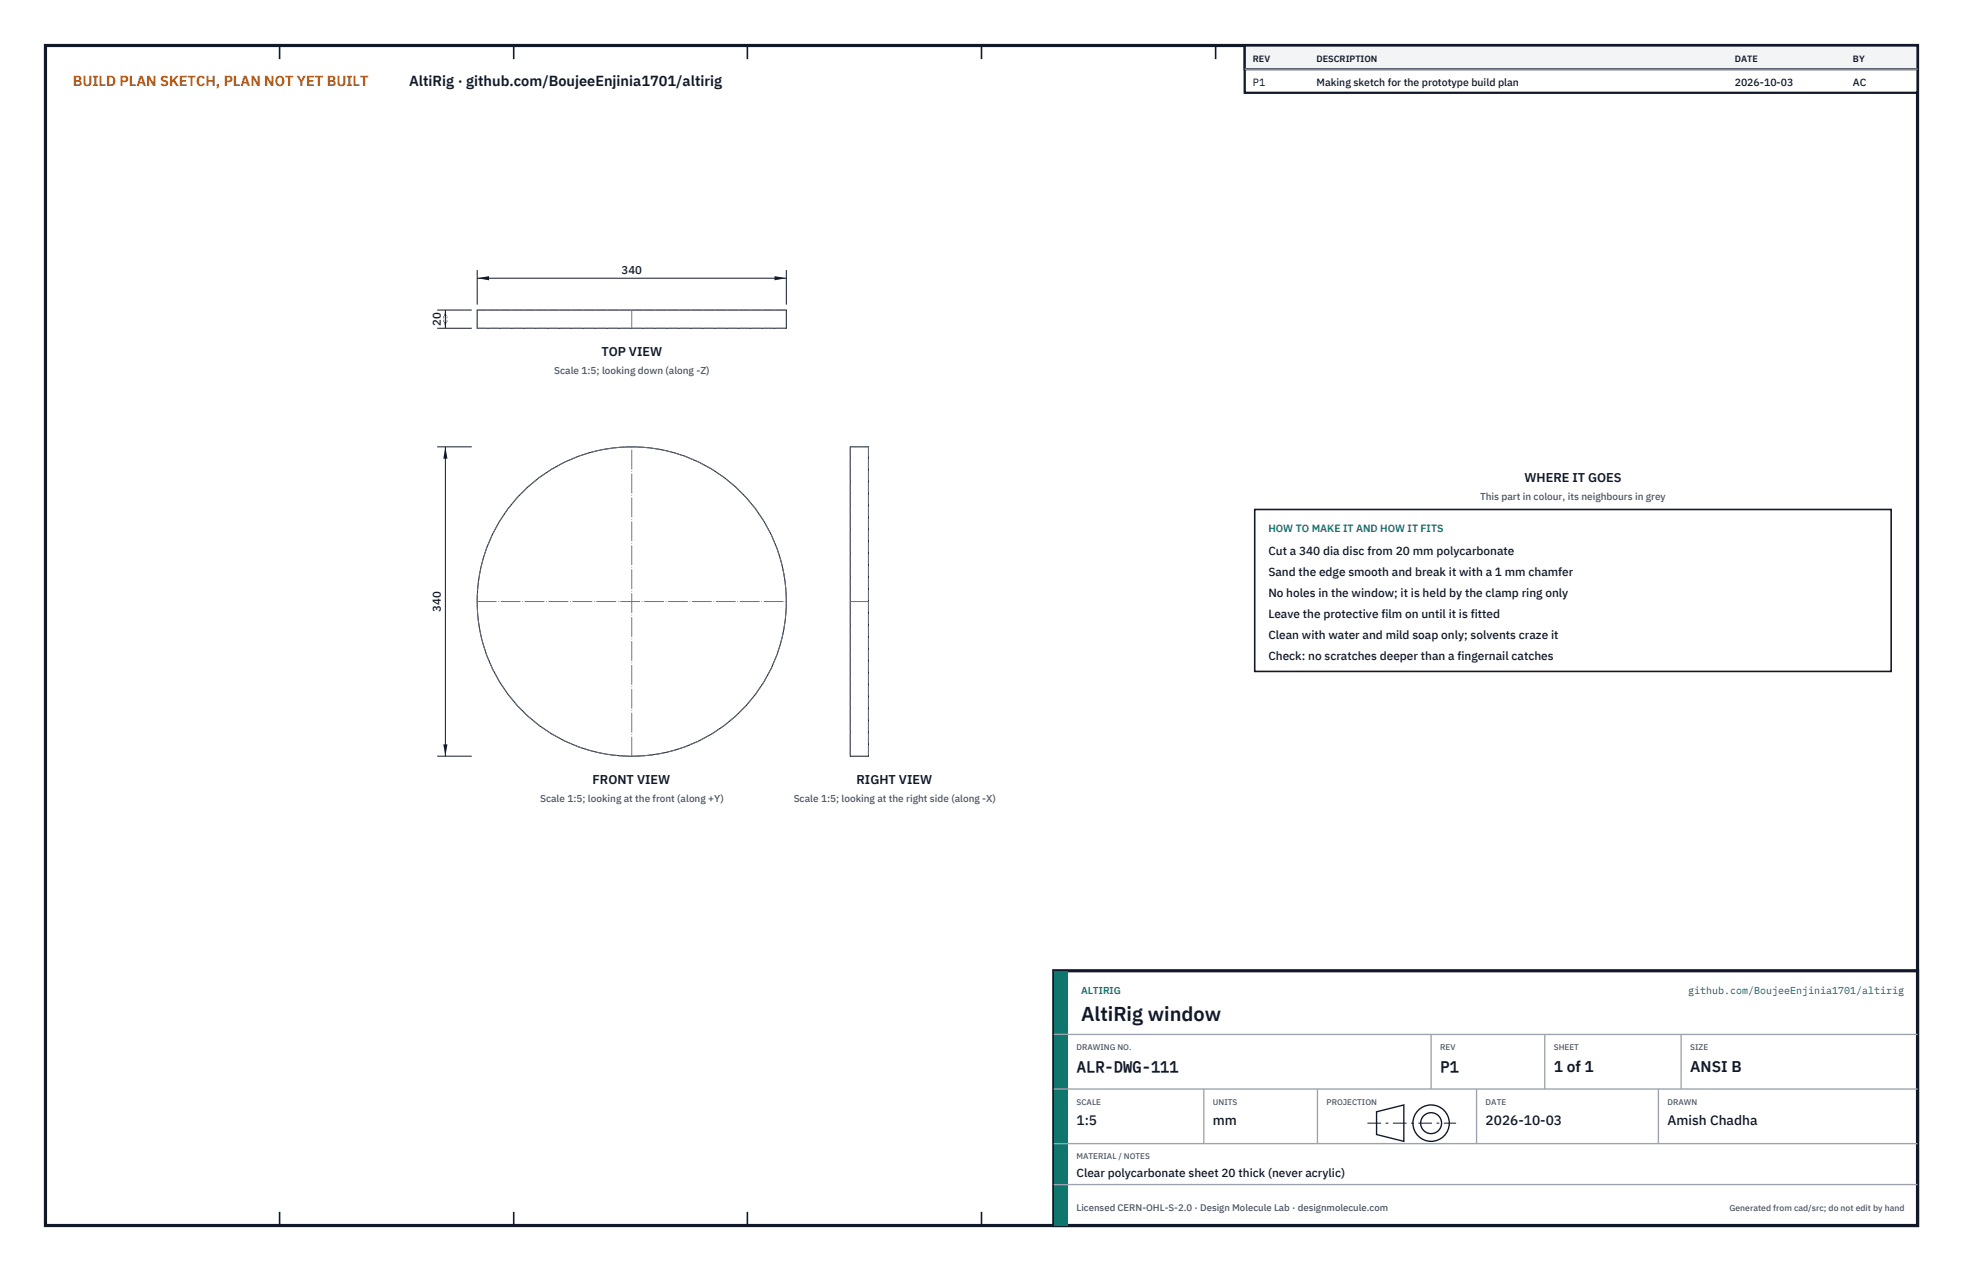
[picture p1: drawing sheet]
<svg xmlns="http://www.w3.org/2000/svg" width="432mm" height="279mm" viewBox="0 0 432 279" stroke-linecap="round" stroke-linejoin="round" font-family="sans-serif">
<defs><g id="words">
<text font-size="4.4" fill="#111827" x="237.8" y="224.4">AltiRig window</text>
<g font-size="3.4" fill="#111827">
<text x="236.8" y="235.6">ALR-DWG-111</text>
<text x="316.8" y="235.6">P1</text>
<text x="341.8" y="235.6">1 of 1</text>
<text x="371.8" y="235.6">ANSI B</text>
</g>
<text font-size="3.2" fill="#b45309" x="16" y="19">BUILD PLAN SKETCH, PLAN NOT YET BUILT</text>
<text font-size="3.2" fill="#111827" x="90" y="19">AltiRig · github.com/BoujeeEnjinia1701/altirig</text>
<g font-size="3" fill="#111827">
<text x="236.8" y="247.2">1:5</text>
<text x="266.8" y="247.2">mm</text>
<text x="326.8" y="247.2">2026-10-03</text>
<text x="366.8" y="247.2">Amish Chadha</text>
</g>
<g font-size="2.8" fill="#111827">
<text x="132.3" y="78.2">TOP VIEW</text>
<text x="335.3" y="106">WHERE IT GOES</text>
<text x="130.4" y="172.3">FRONT VIEW</text>
<text x="188.4" y="172.3">RIGHT VIEW</text>
</g>
<g font-size="2.6" fill="#111827">
<text x="279" y="122">Cut a 340 dia disc from 20 mm polycarbonate</text>
<text x="279" y="126.6">Sand the edge smooth and break it with a 1 mm chamfer</text>
<text x="279" y="131.2">No holes in the window; it is held by the clamp ring only</text>
<text x="279" y="135.8">Leave the protective film on until it is fitted</text>
<text x="279" y="140.4">Clean with water and mild soap only; solvents craze it</text>
<text x="279" y="145">Check: no scratches deeper than a fingernail catches</text>
<text x="236.8" y="258.8">Clear polycarbonate sheet 20 thick (never acrylic)</text>
</g>
<g font-size="2.5" fill="#111827">
<text x="136.7" y="60.2">340</text>
<text x="97" y="71.7" transform="rotate(-90 97 71.7)">20</text>
<text x="97" y="134.5" transform="rotate(-90 97 134.5)">340</text>
</g>
<g font-size="2.3" fill="#111827">
<text x="275.6" y="18.8">P1</text>
<text x="289.6" y="18.8">Making sketch for the prototype build plan</text>
<text x="381.6" y="18.8">2026-10-03</text>
<text x="407.6" y="18.8">AC</text>
</g>
<text font-size="2.3" fill="#0f766e" x="279" y="117">HOW TO MAKE IT AND HOW IT FITS</text>
<g font-size="2.2" fill="#4b5563">
<text x="121.9" y="82.2">Scale 1:5; looking down (along -Z)</text>
<text x="325.6" y="110">This part in colour, its neighbours in grey</text>
<text x="118.8" y="176.3">Scale 1:5; looking at the front (along +Y)</text>
<text x="174.6" y="176.3">Scale 1:5; looking at the right side (along -X)</text>
</g>
<g font-size="2.2" fill="#0f766e">
<text x="237.8" y="218.4">ALTIRIG</text>
<text x="371.4" y="218.4">github.com/BoujeeEnjinia1701/altirig</text>
</g>
<text font-size="2.1" fill="#4b5563" x="236.8" y="266.2">Licensed CERN-OHL-S-2.0 · Design Molecule Lab · designmolecule.com</text>
<g font-size="2" fill="#111827">
<text x="275.6" y="13.6">REV</text>
<text x="289.6" y="13.6">DESCRIPTION</text>
<text x="381.6" y="13.6">DATE</text>
<text x="407.6" y="13.6">BY</text>
</g>
<text font-size="1.9" fill="#4b5563" x="380.4" y="266.2">Generated from cad/src; do not edit by hand</text>
<g font-size="1.8" fill="#4b5563">
<text x="236.8" y="230.8">DRAWING NO.</text>
<text x="316.8" y="230.8">REV</text>
<text x="341.8" y="230.8">SHEET</text>
<text x="371.8" y="230.8">SIZE</text>
<text x="236.8" y="242.8">SCALE</text>
<text x="266.8" y="242.8">UNITS</text>
<text x="291.8" y="242.8">PROJECTION</text>
<text x="326.8" y="242.8">DATE</text>
<text x="366.8" y="242.8">DRAWN</text>
<text x="236.8" y="254.8">MATERIAL / NOTES</text>
</g>
</g></defs>
<path d="M10 10h411.8v259.4h-411.8z" fill="none" stroke="#111827" stroke-width=".7" stroke-linecap="butt"/>
<g fill="none" stroke="#111827" stroke-width=".35">
<path d="M61.5 10v3M113 10v3M164.4 10v3M215.9 10v3M267.4 10v3M318.9 10v3M370.3 10v3M61.5 266.4v3M113 266.4v3M164.4 266.4v3M215.9 266.4v3M267.4 266.4v3"/>
<path d="M318.9 266.4v3M370.3 266.4v3"/>
</g>
<g fill="none" stroke="#111727" stroke-width=".22">
<path d="M105 68.2h68v4h-68zM187 98.2h4v68h-4z"/>
<circle cx="139" cy="132.2" r="34"/>
</g>
<g fill="none" stroke="#6a7180" stroke-width=".22" stroke-dasharray="2.1 .5">
<path d="M105 72.2h68M105 68.2h68M187 98.2v68M191 98.2v68"/>
<circle cx="139" cy="132.2" r="34"/>
</g>
<path d="M139 68.2v4M105 132.2h68M191 132.2h-4M139 166.2v-68" fill="none" stroke="#6a7180" stroke-width=".22" stroke-dasharray="4.2 .5 0 .5"/>
<path d="M105 59.4v7.6M173 59.4v7.6M105 61.2h68" fill="none" stroke="#111827" stroke-width=".22"/>
<path d="M105 61.2l2.6-.5v.9zM170.4 60.7v.9l2.6-.4z" fill="#111827"/>
<path d="M96.2 68.2h7.6M96.2 72.2h7.6M98 68.2v4" fill="none" stroke="#111827" stroke-width=".22"/>
<path d="M98 68.2l-.5 2.6h.9zM97.5 69.6h.9l-.4 2.6z" fill="#111827"/>
<path d="M96.2 98.2h7.6M98 98.2v68M96.2 166.2h7.6" fill="none" stroke="#111827" stroke-width=".22"/>
<path d="M98 98.2l-.5 2.6h.9zM97.5 163.6h.9l-.4 2.6z" fill="#111827"/>
<path d="M276 112h140v35.6h-140z" fill="#fff" stroke="#111827" stroke-width=".35"/>
<path d="M273.8 10h148v10.4h-148z" fill="#fff" stroke="#111827" stroke-width=".5"/>
<path d="M273.8 10h148v5.2h-148z" fill="#f3f4f6" stroke="#111827" stroke-width=".5"/>
<path d="M273.8 15.2h148" fill="none" stroke="#9ca3af" stroke-width=".3"/>
<path d="M231.8 213.4h190v56h-190z" fill="#fff" stroke="#111827" stroke-width=".7" stroke-linecap="butt"/>
<path d="M231.8 213.4h3v56h-3z" fill="#0f766e"/>
<path d="M231.8 227.4h190M231.8 239.4h190M264.8 239.4v12M289.8 239.4v12M314.8 227.4v12M324.8 239.4v12M339.8 227.4v12M364.8 239.4v12M369.8 227.4v12M231.8 251.4h190M231.8 260.4h190" fill="none" stroke="#9ca3af" stroke-width=".3"/>
<g fill="none" stroke="#111827" stroke-width=".3">
<path d="M302.8 244.4l6-1.5v8l-6-1.5z"/>
<circle cx="314.8" cy="246.9" r="4"/>
<circle cx="314.8" cy="246.9" r="2.3"/>
</g>
<path d="M300.8 246.9h19.5" fill="none" stroke="#111827" stroke-width=".22" stroke-dasharray="3 1 .6 1" stroke-linecap="butt"/>
<use href="#words"/>
</svg>
